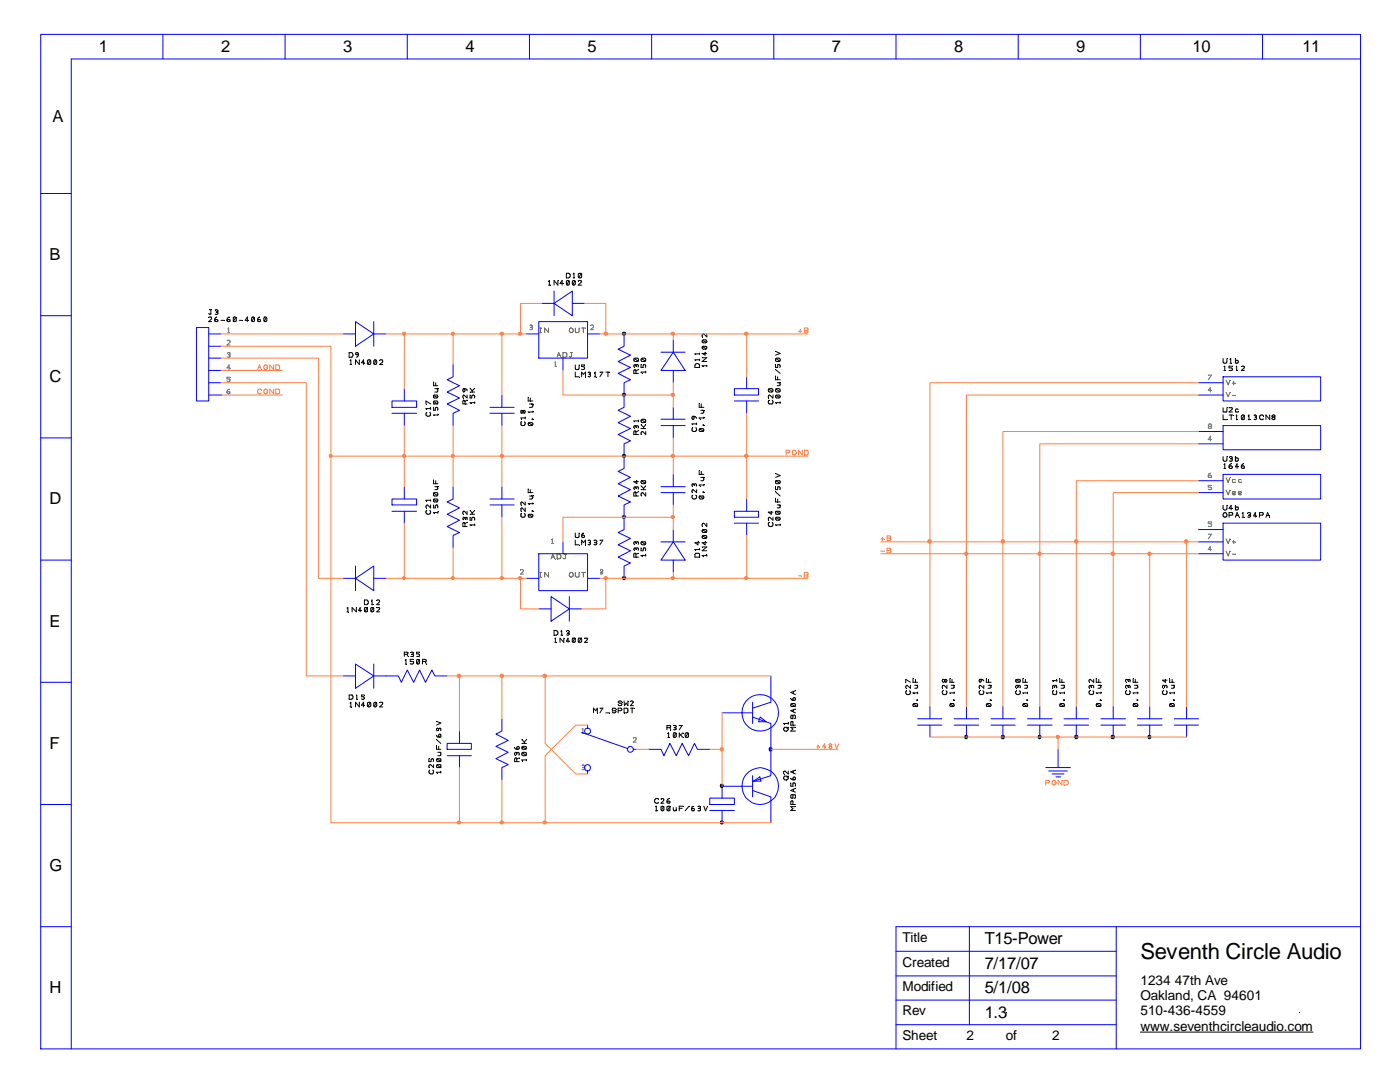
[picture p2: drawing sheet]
<svg xmlns="http://www.w3.org/2000/svg" width="279mm" height="216mm" viewBox="0 0 279 216" stroke-linecap="round" stroke-linejoin="round" font-family="sans-serif">
<defs><g id="words">
<text font-size="4.4" x="227.6" y="191.3">Seventh Circle Audio</text>
<g font-size="3.3">
<text x="19.7" y="10.4">1</text>
<text x="44.1" y="10.4">2</text>
<text x="68.5" y="10.4">3</text>
<text x="92.9" y="10.4">4</text>
<text x="117.3" y="10.4">5</text>
<text x="141.6" y="10.4">6</text>
<text x="166" y="10.4">7</text>
<text x="190.4" y="10.4">8</text>
<text x="214.8" y="10.4">9</text>
<text x="238" y="10.4">10</text>
<text x="259.9" y="10.4">11</text>
<text x="10.5" y="24.4">A</text>
<text x="9.9" y="51.8">B</text>
<text x="9.9" y="76.2">C</text>
<text x="9.9" y="100.6">D</text>
<text x="9.9" y="125.1">E</text>
<text x="9.9" y="149.4">F</text>
<text x="9.9" y="173.8">G</text>
<text x="196.5" y="188.4">T15-Power</text>
<text x="196.5" y="193.3">7/17/07</text>
<text x="9.9" y="198.2">H</text>
<text x="196.5" y="203">1.3</text>
<text x="196.5" y="198.1">5/1/08</text>
</g>
<g font-size="2.7">
<text x="180.1" y="188">Title</text>
<text x="180.1" y="192.9">Created</text>
<text x="180.1" y="197.8">Modified</text>
<text x="227.6" y="196.5">1234</text>
<text x="234.4" y="196.5">47th Ave</text>
<text x="180.1" y="202.6">Rev</text>
<text x="227.6" y="199.6">Oakland, CA 94601</text>
<text x="227.6" y="202.6">510-436-4559</text>
<text x="180.1" y="207.5">Sheet</text>
<text x="192.9" y="207.5">2</text>
<text x="200.7" y="207.5">of</text>
<text x="210" y="207.5">2</text>
<text x="227.6" y="205.7">www.seventhcircleaudio.com</text>
</g>
</g></defs>
<path d="M68.5 66.6h2.5M71 64.2l3.6 2.4-3.6 2.5zM74.6 64.2v4.9M74.6 66.6h2.4" fill="none" stroke="#00f" stroke-width=".2"/>
<g fill="none" stroke="#000" stroke-width=".2">
<path d="M69.7 70.4h.5a.54 .54 0 0 1 0 .9h-.5zM69.8 72.7h.4M69.8 72l.2-.2v.9M71 70.4h.3l.2 .2-.4 .2-.1-.2zM71.5 70.6a.6 .6 0 0 1-.4 .7M71.7 71.8v.9l-.7-.9v.9M72.7 72.4h-.6l.5-.6v.9M73.9 71.9l.1 .6a.36 .36 0 0 1-.6 .1M73.9 71.9a.36 .36 0 0 0-.6 .2l.1 .5M73.9 71.9l-.5 .7M75.1 71.9v.7h-.4M75.1 71.9h-.4v.7"/>
<path d="M75.1 71.9l-.4 .7M75.8 71.9h.6v.3l-.6 .5h.6"/>
</g>
<path d="M69.7 71.3l.1 .1zM69.8 72l.1 .1zM70.2 72.7l.1 .1zM71.5 70.6l.1 .1zM71.7 71.8l.1 .1zM72.7 72.4l.1 .1zM73.9 71.9l.1 .1zM75.1 71.9l.1 .1zM75.8 71.9l.1 .1z" fill="#000"/>
<path d="M45.5 66.4h.3" fill="none" stroke="#408080" stroke-width=".2"/>
<path d="M45.8 66.4l.1 .1z" fill="#408080"/>
<path d="M45.5 65.6l.1-.2v1" fill="none" stroke="#408080" stroke-width=".2"/>
<path d="M45.5 65.6l.1 .1z" fill="#408080"/>
<path d="M45.3 68h.6v.3l-.6 .5h.6" fill="none" stroke="#408080" stroke-width=".2"/>
<path d="M45.3 68l.1 .1z" fill="#408080"/>
<path d="M45.6 70.8l.3 .1v.3h-.5" fill="none" stroke="#408080" stroke-width=".2"/>
<path d="M45.6 70.8v.1z" fill="#408080"/>
<path d="M45.4 70.4h.5v.3l-.2 .1" fill="none" stroke="#408080" stroke-width=".2"/>
<path d="M45.4 70.4l.1 .1z" fill="#408080"/>
<path d="M45.9 73.4h-.6l.4-.6v.9" fill="none" stroke="#408080" stroke-width=".2"/>
<path d="M45.9 73.4l.1 .1z" fill="#408080"/>
<path d="M45.9 75.3h-.6v.3l.6 .1v.3h-.6" fill="none" stroke="#408080" stroke-width=".2"/>
<path d="M45.9 75.2l.1 .1z" fill="#408080"/>
<path d="M45.3 78.3l.4-.2 .2 .1v.3a.36 .36 0 0 1-.6-.2zM45.7 77.6a.6 .6 0 0 0-.4 .7" fill="none" stroke="#408080" stroke-width=".2"/>
<path d="M45.7 77.6l.1 .1z" fill="#408080"/>
<g fill="none" stroke="#00f" stroke-width=".2">
<path d="M8.1 6.9h263.4v202.4h-263.4zM32.5 6.9v4.9M56.9 6.9v4.9M81.3 6.9v4.9M105.7 6.9v4.9M130 6.9v4.9M154.4 6.9v4.9M178.8 6.9v4.9M203.2 6.9v4.9M227.6 6.9v4.9M252 6.9v4.9M271.5 11.8h-257.3v197.5"/>
<path d="M8.1 38.6h6.1M110.6 58.1v4.9M8.1 63h6.1M39.2 65.4h2.5v14.6h-2.5zM41.7 66.6h2.4M41.7 69.1h2.4M41.7 71.5h2.4M41.7 73.9h2.4M41.7 76.4h2.4M41.7 78.8h2.4M90.4 72.7v2.5l-1.2 .6 2.5 1.2-2.5 1.2 2.5 1.2-2.5 1.2 2.5 1.3-1.3 .6v2.4M108.1 60.5h2.5"/>
<path d="M110.6 60.5l3.6-2.4v4.9zM114.2 60.5h2.5M124.5 66.6v2.5l-1.1 .6 2.4 1.2-2.4 1.2 2.4 1.2-2.4 1.2 2.4 1.3-1.3 .6v4.9l-1.1 .6 2.4 1.2-2.4 1.2 2.4 1.2-2.4 1.2 2.4 1.3-1.3 .6v4.9l-1.1 .6 2.4 1.1-2.4 1.3 2.4 1.2-2.4 1.3 2.4 1.2-1.3 .6v4.9l-1.1 .6 2.4 1.1-2.4 1.3 2.4 1.2-2.4 1.3 2.4 1.2-1.3 .5v2.5M8.1 87.4h6.1M8.1 111.8h6.1M8.1 136.1h6.1M8.1 160.5h6.1M8.1 184.9h6.1M178.8 194.7h44M178.8 199.6h44M178.8 189.8h44M193.5 184.9v19.6"/>
<path d="M222.8 184.9v24.4M271.5 184.9h-92.7v24.4M178.8 204.5h44"/>
</g>
<g fill="none" stroke="#000" stroke-width=".2">
<path d="M109.5 56.9h.3M109.5 56.1l.1-.1v.9M111.3 56v.9l-.7-.9v.9M112.4 56.6h-.6l.4-.6v.9M113 54.5h.5l.3 .3-.2 .6-.6 .1zM113.5 56h-.4v.8M113.5 56v.8h-.4M113.5 56l-.4 .8M114.4 55.5h.2M114.4 54.7l.2-.2v1M114.7 56v.8h-.4M114.7 56h-.4v.8"/>
<path d="M114.7 56l-.4 .8M115.4 56h.4l.3 .2-.7 .7h.7M116 54.6l-.3-.1-.3 .2 .1 .7M116 54.6l.1 .6a.36 .36 0 0 1-.6 .2M116 54.6l-.5 .8M41.7 63.3l.4-.1 .1 .3-.5 .7h.5M41.8 61.8h.4M42.1 61.8v.9h-.2l-.2-.1M42.9 61.9a.36 .36 0 0 1 .6 .2l-.1 .1h-.3M42.9 63.8a.36 .36 0 0 1 .6 .2l-.4 .2-.3-.2zM43.3 62.2l.2 .3a.36 .36 0 0 1-.6 .2M43.3 63.2a.63 .63 0 0 0-.5 .8"/>
<path d="M44.1 63.9h.6M45.4 63.8h.5v.3l-.3 .1-.3-.2zM45.7 63.2a.63 .63 0 0 0-.4 .8M47.1 63.3l.1 .7-.3 .2-.3-.1M47.1 63.3h-.5v.8M47.1 63.3l-.5 .8M47.8 63.9h.5M49.6 63.9h-.7l.5-.7v1M50.7 63.3l.1 .7-.3 .2-.2-.1M50.7 63.3h-.4v.8M50.7 63.3l-.4 .8M51.5 63.8h.5v.3l-.4 .1-.2-.2z"/>
<path d="M51.8 63.2a.63 .63 0 0 0-.4 .8M52.8 63.2l.4 .1 .1 .2v.5l-.3 .2-.3-.2v-.5zM53.2 63.3l-.5 .8M92.5 77.6a.35 .35 0 0 1 .3 .3 .35 .35 0 0 1-.3 .3l-.1-.2zM92.5 77.6a.49 .49 0 0 1 .7 .4M93.2 78.8v.6l-.7-.6-.1 .3 .1 .3M93.2 79.8l-.4 .3M93.8 78.8v.6h.3l.1-.5 .3-.1a.36 .36 0 0 1 .2 .6M93.8 78.2h.9M93.8 77.5l.4 .5M94.2 78v.2M94.7 77.5l-.5 .5"/>
<path d="M126.6 71.5a.36 .36 0 0 0 .1 .6h.6M126.6 71.5h.6a.36 .36 0 0 1 .1 .6M126.6 71.5l.7 .6M126.9 74l-.2-.3-.1 .1-.1 .7h.9M126.9 73l-.2-.3-.1 .1v.4M126.9 73v.1M126.9 74v.5M126.9 73l.3-.3 .1 .1v.4M127.4 73.7l-.5 .3M127.9 72.7v.6h.5v-.3l.2-.3a.36 .36 0 0 1 .2 .6M128 71.5h.6a.36 .36 0 0 1 .2 .6M128 71.5a.36 .36 0 0 0 .2 .6h.6"/>
<path d="M128 71.5l.8 .6M128.9 74.1v.3M128.9 74.3h-1l.2 .1M92.8 80.1l-.1-.2h-.2l-.1 .7h.8M92.8 80.1v.5M94.7 80.2v.3M94.7 80.3h-.9l.2 .2M126.9 85.2l-.2-.3-.1 .1v.4M126.9 86.2l-.2-.3-.1 .1-.1 .7h.9M126.9 97.4l-.2-.3-.1 .1v.4M126.9 98.4l-.2-.3-.1 .1-.1 .8h.9M126.9 85.2v.1"/>
<path d="M126.9 86.2v.5M126.9 97.4v.1M126.9 98.4v.6M126.9 85.2l.3-.3 .1 .1v.4M126.9 97.4l.3-.3 .1 .1v.4M127.1 95.9v.6l-.6-.4h.9M127.4 83.8v.4M127.4 85.9l-.5 .3M127.4 84h-.9l.2 .2M127.4 98.1l-.5 .3M127.9 85.5h1M127.9 84.8l.5 .5"/>
<path d="M127.9 97.7h1M127.9 96.9l.5 .6M128 83.7a.36 .36 0 0 0 .2 .6l.6-.1M128 83.7h.6a.36 .36 0 0 1 .2 .5M128 95.9h.8v.5M128 95.9a.36 .36 0 0 0 .2 .6l.6-.1M128 83.7l.8 .5M128 95.9l.8 .5M128.4 85.3v.2M128.4 97.5v.2M128.9 86.1v.6l-.7-.6-.3 .3 .1 .3M128.9 98.3v.7l-.7-.7-.3 .3 .1 .4"/>
<path d="M128.9 84.8l-.5 .5M128.9 96.9l-.5 .6M126.9 108.3l-.1-.2h-.2v.5M126.9 109.6l-.2-.3-.1 .1v.4M126.9 110.6l-.1-.2h-.2l-.1 .8h.9M126.9 108.3v.2M126.9 109.6h.1M126.9 110.6v.6M126.9 108.3l.1-.2h.3v.5M126.9 109.6l.3-.3 .1 .1v.4M127.4 110.4l-.5 .2M127.9 109.3v.6h.5v-.3l.2-.3a.36 .36 0 0 1 .2 .6"/>
<path d="M128 108.1h.8v.5M128 108.1a.36 .36 0 0 0 .2 .6l.6-.1M128 108.1l.8 .5M128.9 110.7v.3M128.9 110.8h-1l.2 .2M227.6 205.9h34.4"/>
</g>
<g fill="#000">
<path d="M109.5 56.1l.1 .1zM109.8 56.9l.1 .1zM111.3 56h.1zM113 55.4l.1 .1zM113.5 56l.1 .1zM114.4 54.6l.1 .1zM114.6 55.4l.1 .1zM114.7 56l.1 .1zM115.4 56l.1 .1zM116 54.6l.1 .1zM41.7 63.3v.1zM41.8 61.8l.1 .1z"/>
<path d="M42.2 61.8l.1 .1zM42.9 61.9l.1 .1zM43.1 62.2l.1 .1zM43.3 63.2v.1zM44.7 63.9l.1 .1zM45.7 63.2l.1 .1zM47.1 63.3l.1 .1zM48.3 63.9l.1 .1zM49.6 63.9l.1 .1zM50.7 63.3l.1 .1zM51.8 63.2l.1 .1zM53.2 63.3l.1 .1z"/>
<path d="M92.5 79.4v.1zM92.5 77.6h.1zM93.2 79.8l.1 .1zM93.8 78.8l.1 .1zM93.8 78.2l.1 .1zM93.8 77.5l.1 .1zM94.7 77.5l.1 .1zM126.6 73.2l.1 .1zM126.6 71.5l.1 .1zM126.9 74.5l.1 .1zM126.9 73.1l.1 .1zM127.4 73.7l.1 .1z"/>
<path d="M127.9 72.7l.1 .1zM128 71.5l.1 .1zM128.1 74.4l.1 .1zM128.9 74.1v.1zM92.8 80.6l.1 .1zM94 80.5l.1 .1zM94.7 80.2l.1 .1zM126.6 85.4l.1 .1zM126.6 97.6l.1 .1zM126.9 86.7l.1 .1zM126.9 85.3h.1zM126.9 98.9l.1 .1z"/>
<path d="M126.9 97.5h.1zM127.1 95.8l.1 .1zM127.4 85.9l.1 .1zM127.4 83.8l.1 .1zM127.4 98.1l.1 .1zM127.9 85.5l.1 .1zM127.9 84.8h.1zM127.9 97.7l.1 .1zM127.9 96.9l.1 .1zM128 86.7l.1 .1zM128 83.7l.1 .1zM128 98.9l.1 .1z"/>
<path d="M128 95.9l.1 .1zM128.9 96.9v.1zM126.6 109.8l.1 .1zM126.6 108.6l.1 .1zM126.9 111.2l.1 .1zM126.9 109.6l.1 .1zM126.9 108.5h.1zM127.4 110.3l.1 .1zM127.9 109.3l.1 .1zM128 108.1l.1 .1zM128.1 111l.1 .1zM200.7 202l.1 .1z"/>
<path d="M259.3 202l.1 .1z"/>
</g>
<g fill="#000" stroke="#000" stroke-width=".2">
<circle cx="124.6" cy="78.8" r=".33"/>
<circle cx="124.6" cy="66.6" r=".33"/>
<circle cx="124.6" cy="91" r=".33"/>
<circle cx="124.6" cy="115.3" r=".33"/>
<circle cx="124.6" cy="103.2" r=".33"/>
</g>
<path d="M107.7 66.4h.3" fill="none" stroke="#808000" stroke-width=".2"/>
<path d="M108 66.4l.1 .1z" fill="#808000"/>
<path d="M107.9 65.4v1" fill="none" stroke="#808000" stroke-width=".2"/>
<path d="M107.9 65.4v.1z" fill="#808000"/>
<path d="M107.7 65.4h.3" fill="none" stroke="#808000" stroke-width=".2"/>
<path d="M108 65.4l.1 .1z" fill="#808000"/>
<path d="M109.5 65.4v1l-.8-1v1" fill="none" stroke="#808000" stroke-width=".2"/>
<path d="M109.5 65.4l.1 .1z" fill="#808000"/>
<path d="M105.9 65.3h.2l.2 .2-.2 .3-.4-.1" fill="none" stroke="#408080" stroke-width=".2"/>
<path d="M105.9 65.3l.1 .1z" fill="#408080"/>
<path d="M105.7 64.9h.5l.1 .2-.2 .2" fill="none" stroke="#408080" stroke-width=".2"/>
<path d="M105.7 64.9l.1 .1z" fill="#408080"/>
<path d="M113.9 65.4l.3 .1 .2 .3v.3l-.4 .3-.4-.3v-.3z" fill="none" stroke="#808000" stroke-width=".2"/>
<path d="M113.6 66l.1 .1z" fill="#808000"/>
<path d="M114.8 65.4v.7l.3 .3 .4-.1 .1-.9" fill="none" stroke="#808000" stroke-width=".2"/>
<path d="M115.6 65.4l.1 .1z" fill="#808000"/>
<path d="M116.4 65.4v1" fill="none" stroke="#808000" stroke-width=".2"/>
<path d="M116.4 65.4l.1 .1z" fill="#808000"/>
<path d="M116.1 65.4h.7" fill="none" stroke="#808000" stroke-width=".2"/>
<path d="M116.8 65.4l.1 .1z" fill="#808000"/>
<path d="M117.9 64.9h.5v.4l-.5 .5h.5" fill="none" stroke="#408080" stroke-width=".2"/>
<path d="M117.9 64.9v.1z" fill="#408080"/>
<path d="M111.2 71.3l.3-.9 .4 .9" fill="none" stroke="#808000" stroke-width=".2"/>
<path d="M111.9 71.3l.1 .1z" fill="#808000"/>
<path d="M111.3 70.9h.5" fill="none" stroke="#808000" stroke-width=".2"/>
<path d="M111.8 70.9v.1z" fill="#808000"/>
<path d="M112.4 70.4h.5l.2 .1-.1 .7-.6 .1z" fill="none" stroke="#808000" stroke-width=".2"/>
<path d="M112.4 71.3v.1z" fill="#808000"/>
<path d="M114.2 70.4h-.2v.7l-.2 .2-.2-.2" fill="none" stroke="#808000" stroke-width=".2"/>
<path d="M114.2 70.4h.1z" fill="#808000"/>
<path d="M113.8 70.4h.2" fill="none" stroke="#808000" stroke-width=".2"/>
<path d="M113.8 70.4h.1z" fill="#808000"/>
<path d="M110.7 73.1h.3" fill="none" stroke="#408080" stroke-width=".2"/>
<path d="M111 73.1l.1 .1z" fill="#408080"/>
<path d="M110.7 72.3l.1-.1v.9" fill="none" stroke="#408080" stroke-width=".2"/>
<path d="M110.7 72.3l.1 .1z" fill="#408080"/>
<path d="M105.1 66.6h2.4M107.5 64.2h9.8v7.3h-9.8zM112.4 71.5v2.4M117.3 66.6h2.4" fill="none" stroke="#00f" stroke-width=".2"/>
<path d="M114.8 72.8v.7l.3 .2h.4l.1-.9M114.8 74.3v.9h.8M116.1 75.2v-.9l.3 .4 .4-.4v.9M116.7 72.8h-.6v.4h.3l.3 .2-.3 .3h-.3M117.3 74.3h.4l.2 .2-.2 .2M117.5 74.7h.2M117.7 74.7l.2 .2-.1 .2h-.5M118.6 75.2h.4M118.6 74.4l.2-.1v.9M119.7 74.3h.6l-.6 .9M120.9 74.3h.8M121.3 74.3v.9" fill="none" stroke="#000" stroke-width=".2"/>
<path d="M115.6 72.8l.1 .1zM115.6 75.2l.1 .1zM116.7 72.8l.1 .1zM116.8 75.2l.1 .1zM117.3 74.3l.1 .1zM117.5 74.7l.1 .1zM118.6 74.4l.1 .1zM119 75.2v.1zM119.7 74.3h.1zM121.3 74.3h.1zM121.7 74.3h.1z" fill="#000"/>
<path d="M107.7 115.1h.3" fill="none" stroke="#808000" stroke-width=".2"/>
<path d="M108 115.1l.1 .1z" fill="#808000"/>
<path d="M107.9 114.2v.9" fill="none" stroke="#808000" stroke-width=".2"/>
<path d="M107.9 114.2v.1z" fill="#808000"/>
<path d="M107.7 114.2h.3" fill="none" stroke="#808000" stroke-width=".2"/>
<path d="M108 114.2l.1 .1z" fill="#808000"/>
<path d="M109.5 114.2v.9l-.8-.9v.9" fill="none" stroke="#808000" stroke-width=".2"/>
<path d="M109.5 114.2l.1 .1z" fill="#808000"/>
<path d="M103.9 113.7l.3-.1 .3 .3-.6 .7h.6" fill="none" stroke="#408080" stroke-width=".2"/>
<path d="M103.9 113.7l.1 .1z" fill="#408080"/>
<path d="M113.7 114.4l.2-.2 .4 .2 .1 .5-.2 .2h-.3l-.3-.2z" fill="none" stroke="#808000" stroke-width=".2"/>
<path d="M113.6 114.9l.1 .1z" fill="#808000"/>
<path d="M114.8 114.2v.8l.3 .1h.3l.2-.1v-.8" fill="none" stroke="#808000" stroke-width=".2"/>
<path d="M115.6 114.2l.1 .1z" fill="#808000"/>
<path d="M116.4 114.2v.9" fill="none" stroke="#808000" stroke-width=".2"/>
<path d="M116.4 114.2l.1 .1z" fill="#808000"/>
<path d="M116.1 114.2h.7" fill="none" stroke="#808000" stroke-width=".2"/>
<path d="M116.8 114.2l.1 .1z" fill="#808000"/>
<path d="M119.9 114.1l.4 .2-.2 .3-.3-.1" fill="none" stroke="#408080" stroke-width=".2"/>
<path d="M119.9 114.1l.1 .1z" fill="#408080"/>
<path d="M119.8 113.7h.4l.1 .2-.2 .2" fill="none" stroke="#408080" stroke-width=".2"/>
<path d="M119.8 113.7l.1 .1z" fill="#408080"/>
<path d="M110 111.5l.3-.9 .4 .9" fill="none" stroke="#808000" stroke-width=".2"/>
<path d="M110.7 111.5l.1 .1z" fill="#808000"/>
<path d="M110.1 111.2h.5" fill="none" stroke="#808000" stroke-width=".2"/>
<path d="M110.6 111.2l.1 .1z" fill="#808000"/>
<path d="M111.2 110.6h.4l.2 .1 .1 .5-.1 .2-.6 .1z" fill="none" stroke="#808000" stroke-width=".2"/>
<path d="M111.2 111.5l.1 .1z" fill="#808000"/>
<path d="M113 110.6h-.1v.7l-.3 .2-.2-.2" fill="none" stroke="#808000" stroke-width=".2"/>
<path d="M113 110.6l.1 .1z" fill="#808000"/>
<path d="M112.5 110.6h.4" fill="none" stroke="#808000" stroke-width=".2"/>
<path d="M112.5 110.6l.1 .1z" fill="#808000"/>
<path d="M110.1 108.5h.3" fill="none" stroke="#408080" stroke-width=".2"/>
<path d="M110.4 108.5h.1z" fill="#408080"/>
<path d="M110.1 107.7l.1-.2v1" fill="none" stroke="#408080" stroke-width=".2"/>
<path d="M110.1 107.7l.1 .1z" fill="#408080"/>
<g fill="none" stroke="#00f" stroke-width=".2">
<path d="M80.7 77.6v2.4M100.2 78.8v2.5M131.9 70.3h4.8M134.4 70.3l2.3 3.6h-4.8zM134.4 67.8v2.5M134.4 73.9v2.5M146.6 77.6h4.8v1.2h-4.8zM149 75.2v2.4M78.2 80h4.9v1.3h-4.9zM78.2 99.6h4.9v1.2h-4.9zM78.2 82.5h4.9M80.7 82.5v2.4"/>
<path d="M80.7 97.1v2.5M90.4 97.1v2.5l-1.2 .6 2.5 1.1-2.5 1.3 2.5 1.2-2.5 1.3 2.5 1.2-1.3 .5v2.5M97.8 82.5h4.8M97.8 81.3h4.8M97.8 99.6h4.8M100.2 82.5v2.4M100.2 97.1v2.5M131.9 83.7h4.8M131.9 84.9h4.8M131.9 97.1h4.8M131.9 98.3h4.8M134.4 81.3v2.4"/>
<path d="M134.4 84.9v2.5M134.4 94.7v2.4M134.4 98.3v2.5M146.6 80h4.8M149 80v2.5M149 99.6v2.4M68.5 115.4h2.5M71 115.4l3.6-2.5v5zM71 112.9v5M74.6 115.4h2.4M78.2 102h4.9M80.7 102v2.4"/>
<path d="M97.8 100.8h4.8M100.2 100.8v2.4M105.1 115.4h2.4M107.5 110.5h9.8v7.4h-9.8zM110 119l3.6 2.5-3.6 2.5zM112.4 108.1v2.4M113.6 119v5M117.3 115.4h2.4M131.9 108.1h4.8M134.4 108.1l2.3 3.7h-4.8zM134.4 105.7v2.4M134.4 111.8v2.4"/>
<path d="M146.6 102h4.8v1.2h-4.8zM146.6 104.4h4.8M149 104.4v2.4M107.5 121.5h2.5M113.6 121.5h2.5M208.7 153.2h4.9M209.3 153.8h3.7M210 154.4h2.3M210.7 155h1M211.2 149.5v3.7"/>
</g>
<g fill="none" stroke="#000" stroke-width=".2">
<path d="M86.5 78.9l.7-.1 .2 .3-.1 .2M86.5 76.2v.8h.9M86.5 78.9v.4h.8M86.5 78.9l.8 .4M86.8 77.6h.6M87 76.4v.6M87.2 77.6l.2 .2-.1 .3-.5 .1M105.4 79.2v.8h.9M105.8 79.4v.6M138.8 72.7l.2-.1h.4l.2 .3v.4h-.9zM139.6 70.4v.3M139.6 71.6v.4"/>
<path d="M139.6 71.8h-.9l.2 .2M139.6 70.6h-.9l.2 .1M140.1 71.4h1l-1 .7h1M140.2 67.9h.8v.4M140.2 69.2h.8v.4M140.2 69.2v.4h.8M140.2 67.9v.4h.8M140.2 69.2l.8 .4M140.2 67.9l.8 .4M140.7 70.3v.6l-.6-.4h1M141.1 66.6v.6l-.7-.6a.36 .36 0 0 0-.2 .6M141.1 72.9v.3"/>
<path d="M141.1 73h-1l.2 .2M153.4 77.6a.36 .36 0 0 0 .2 .6l.6-.1M153.4 77.6h.6a.36 .36 0 0 1 .2 .5M153.4 77.6l.8 .5M153.5 79.8l-.2 .3 .2 .5 .7-.1 .1-.4-.2-.3M154.3 78.8v.6l-.7-.6a.36 .36 0 0 0-.2 .6M154.8 72.7v.6h.4v-.5l.2-.1a.36 .36 0 0 1 .2 .6M154.8 75v.8h.9M154.8 73.7l.9 .8M154.8 70.1l.9 .4-.9 .4M154.9 78.9h.7v.4M154.9 78.9v.4h.7"/>
<path d="M154.9 77.6a.36 .36 0 0 0 .1 .6l.6-.1M154.9 77.6h.5a.36 .36 0 0 1 .2 .5M154.9 71.5a.36 .36 0 0 0 .1 .6h.6M154.9 71.5h.5a.36 .36 0 0 1 .2 .6M154.9 78.9l.7 .4M154.9 77.6l.7 .5M154.9 71.5l.7 .6M155.1 76.4h.6M155.2 75.2v.6M155.4 76.4l.2 .1 .1 .3-.6 .2M85 80.6v-.6l.9 .6M85.2 82.3a.45 .45 0 0 0-.1 .6 .45 .45 0 0 0 .7 0 .45 .45 0 0 0 0-.6"/>
<path d="M85.9 81.5h-.9l.2 .2M85.9 81.4v.3M85.9 99.7v.3M85.9 99.8h-.9l.2 .2M86.5 80.1l.7-.1 .2 .3-.1 .3M86.5 81.3v.6h.4v-.5l.2-.1 .3 .1-.1 .5M86.5 98.4l.7-.1 .2 .3-.1 .3M86.5 99.7l.7-.1 .2 .1-.1 .4M86.5 80.1v.5h.8M86.5 95.8v.7h.9M86.5 98.4v.5h.8M86.5 99.7v.4h.8"/>
<path d="M86.5 80.1l.8 .5M86.5 99.7l.8 .4M86.5 98.4l.8 .5M86.8 97.1h.6M87 95.9v.6M87.2 97.1l.2 .3-.1 .2-.5 .1M87.4 82.6v.3M87.4 82.8h-.9l.1 .1M104.1 84.2l-.1 .6 .6 .1a.45 .45 0 0 0 0-.7M104.4 82.1l.2-.2 .2 .2-.2 .4-.2-.3M104.4 82.1l-.3-.2-.1 .1v.4l.1 .1 .3-.3M104.4 82.1v.1"/>
<path d="M104.8 83.4h-.8l.1 .2M104.8 83.2v.4M105.4 97.5v.8h.9M105.4 84.5l.2-.2h.5l.2 .2v.2l-.2 .2h-.5zM105.5 84.4l.8 .4M105.7 80.6h.6M105.7 99h.6M105.8 97.7v.6M106.1 80.6a.35 .35 0 0 1 .3 .3 .35 .35 0 0 1-.3 .4h-.4M106.2 83.7h.1zM106.3 99a.36 .36 0 0 1-.2 .6h-.4M106.3 82v.3"/>
<path d="M106.3 82.2h-.9l.2 .1M138.2 83.1h.1a.36 .36 0 0 1 .1 .6h-.2l-.1-.2zM138.3 83.1a.63 .63 0 0 1 .7 .4M138.3 98.8a.45 .45 0 0 0 0 .8l.6-.2 .1-.4-.1-.2M138.3 85.3l-.2 .6 .2 .2h.4l.3-.2-.1-.6M138.5 96.7l.3-.2 .1 .1v.4M138.5 96.7l-.2-.2-.2 .2 .1 .3M138.5 96.7v.2M139 84.6h-.9l.2 .2M139 84.4v.4M139 97.7v.6l-.7-.6-.2 .3 .1 .3M139.5 80.5v.8h1"/>
<path d="M139.5 93.9v.8h1M139.6 85.6h.8v.4M139.6 99a.36 .36 0 0 0 .2 .6l.6-.1M139.6 99h.8v.5M139.6 85.6v.4h.8M139.6 85.6l.8 .4M139.6 99l.8 .5M139.9 81.9h.6M139.9 95.2h.6M140 80.6v.7M140 94.1v.6M140.2 81.9l.3 .2-.1 .3-.5 .1"/>
<path d="M140.2 95.2a.35 .35 0 0 1 .3 .4 .35 .35 0 0 1-.3 .3h-.3M140.3 98.2h.2zM140.4 84.8v.1zM140.5 83.2v.4M140.5 96.7v.2M140.5 83.4h-1l.2 .2M140.5 96.8h-1l.2 .1M154.8 99.4v.8h.9M154.8 97.1v.6h.4v-.5l.2-.1a.36 .36 0 0 1 .2 .6M154.8 98.1l.9 .9M154.8 94.5l.9 .4-.9 .3M154.9 95.9a.36 .36 0 0 0 .1 .6l.6-.1"/>
<path d="M154.9 95.9h.7v.5M154.9 95.9l.7 .5M155.2 99.6v.6M155.7 80.2v.3M155.7 80.3h-.9l.1 .2M72.7 119.7h.5l.2 .2 .1 .5-.3 .2h-.5zM74.2 119.9l.1-.2v.9M75.2 119.8l.4-.1 .2 .3-.6 .6h.6M85.2 101.9a.45 .45 0 0 0-.1 .6 .45 .45 0 0 0 .7 0 .45 .45 0 0 0 0-.6M85.9 100.8v.5l-.6-.5a.36 .36 0 0 0-.2 .5M86.5 100.8v.5h.4v-.3l.2-.2 .3 .2-.1 .3M87.4 102.1v.3"/>
<path d="M87.4 102.3h-.9l.1 .1M92.8 104.5l-.1-.2h-.2l-.1 .8h.8M92.8 103.5l-.3-.3-.1 .3 .1 .2M92.8 103.5h.1M92.8 104.5v.6M92.8 103.5l.2-.3 .2 .1v.4M93.2 102v.6l-.5-.6h-.2l-.1 .2 .1 .4M93.2 104.2l-.4 .3M93.8 102.6h.9M93.8 103.2v.6h.3l.1-.5 .3-.1a.36 .36 0 0 1 .2 .6M93.8 101.9l.4 .5M94.2 102.4v.2"/>
<path d="M94.7 104.6v.3M94.7 104.7h-.9l.2 .2M94.7 101.9l-.5 .5M104.1 102.4l-.1 .6 .6 .2a.45 .45 0 0 0 0-.8M104.8 100.2v.6l-.7-.6h-.1v.6M104.8 101.3v.7l-.7-.7-.1 .1v.6M105.4 102.8l.2-.2h.5l.2 .2v.2l-.2 .2h-.5zM105.5 102.7l.8 .4M106.2 101.9h.1zM106.3 100.3v.3M106.3 100.5h-.9l.2 .1M114.8 106.3v.7l.3 .3 .4-.1 .1-.9"/>
<path d="M114.8 107.8v.9h.8M116.1 108.7v-.9l.3 .5 .4-.5v.9M116.4 106.3l-.2 .1-.1 .6M117.3 107.9h.5l.1 .1-.2 .3M117.5 108.3h.3l.1 .2-.2 .2-.4-.1M118.5 107.9a.36 .36 0 0 1 .6 .1l-.2 .3M118.7 108.3h.3l.1 .2a.36 .36 0 0 1-.6 .1M119.7 107.8h.6l-.6 .9M138.8 110.5l.6-.1 .2 .3v.5h-.9zM139.3 108.1v.6l-.6-.4h.9M139.6 109.5v.2M139.6 109.6h-.9l.2 .1"/>
<path d="M140.1 109.1h1l-1 .8h1M140.2 105.7h.8v.5M140.2 106.9h.8v.5M140.2 105.7v.5h.8M140.2 106.9v.5h.8M140.2 106.9l.8 .5M140.2 105.7l.8 .5M140.7 108.1v.6l-.6-.4h1M141.1 104.4v.7l-.7-.7-.3 .2 .1 .5M141.1 110.7v.3M141.1 110.8h-1l.2 .2M153.5 104.2l-.1 .1a.52 .52 0 0 0 .2 .8l.6-.2 .1-.4-.2-.3"/>
<path d="M153.9 102v.6l-.6-.4h1M154.3 103.2v.6l-.7-.6a.36 .36 0 0 0-.2 .6M154.9 102a.36 .36 0 0 0 .1 .6l.6-.1M154.9 102h.7v.5M154.9 103.3h.7v.4M154.9 103.3v.4h.7M154.9 103.3l.7 .4M154.9 102l.7 .5M155.1 100.8h.6M155.4 100.8h.2l.1 .4-.6 .1M155.7 104.7h-.9l.1 .2M155.7 104.6v.3"/>
<path d="M69.3 122.1h.2M69.3 121.3l.1-.1v.9M71.1 121.2v.9l-.8-.9v.9M72.1 121.8h-.6l.4-.6v.9M73.3 121.2h-.5v.8M73.3 121.2v.8h-.5M73.3 121.2l-.5 .8M74.1 121.2h.4l.1 .2v.5l-.3 .2-.3-.2zM74.2 120.6h.2M74.5 121.2l-.4 .8M75.2 121.2h.5l.1 .2-.6 .7h.6M110.6 125.8h.4l.3 .2v.5l-.1 .2h-.6z"/>
<path d="M110.7 128.2h.3M110.7 127.4l.1-.1v.9M111.9 126.7h.4M111.9 126l.2-.2v.9M112.5 127.3v.9l-.7-.9v.9M113.1 125.9h.4l.1 .2-.2 .2M113.2 126.3h.2M113.4 126.3l.2 .2-.1 .2h-.4M113.6 127.9h-.6l.4-.6v.9M114.7 127.3l.1 .7-.2 .2-.3-.1M114.7 127.3h-.4v.8M114.7 127.3l-.4 .8"/>
<path d="M116 127.3l.1 .7-.3 .2-.3-.1M116 127.3h-.5v.8M116 127.3l-.5 .8M116.7 127.3h.5l.1 .2-.6 .7h.6"/>
<circle cx="116.4" cy="107" r=".28"/>
</g>
<g fill="#000">
<path d="M86.5 78.9l.1 .1zM86.5 76.2l.1 .1zM87.2 77.6h.1zM87.4 77.6h.1zM105.4 79.2l.1 .1zM138.9 72v.1zM138.9 70.7v.1zM139.6 73.3l.1 .1zM139.6 71.6l.1 .1zM139.6 70.4l.1 .1zM140.1 71.4l.1 .1zM140.2 69.1l.1 .1z"/>
<path d="M140.2 67.9l.1 .1zM140.2 67.2l.1 .1zM140.3 73.2h.1zM140.7 70.3l.1 .1zM141.1 72.9v.1zM153.4 79.4l.1 .1zM153.4 77.6l.1 .1zM153.5 79.8l.1 .1zM154.8 75l.1 .1zM154.8 73.7l.1 .1zM154.8 72.7l.1 .1zM154.8 70.1l.1 .1z"/>
<path d="M154.9 78.9v.1zM154.9 77.6v.1zM154.9 71.5v.1zM155.2 75.8l.1 .1zM155.4 76.4l.1 .1zM155.7 76.4l.1 .1zM85 80.6l.1 .1zM85.2 82.3l.1 .1zM85.2 81.7l.1 .1zM85.9 81.4h.1zM85.9 99.7l.1 .1zM86.5 81.3l.1 .1z"/>
<path d="M86.5 80.1l.1 .1zM86.5 99.7h.1zM86.5 98.4l.1 .1zM86.5 95.8h.1zM86.6 82.9l.1 .1zM87 96.5v.1zM87.2 97.1l.1 .1zM87.4 82.6l.1 .1zM87.4 97.1l.1 .1zM104.1 83.6v.1zM104.4 82.1l.1 .1zM104.8 83.2l.1 .1z"/>
<path d="M105.4 97.5l.1 .1zM105.5 84.4l.1 .1zM105.6 82.3l.1 .1zM105.8 80l.1 .1zM105.8 98.3l.1 .1zM106.1 80.6l.1 .1zM106.1 98.9l.1 .1zM106.3 83.7h.1zM106.3 82l.1 .1zM106.3 80.6l.1 .1zM106.3 98.9l.1 .1zM138.2 98.3l.1 .1z"/>
<path d="M138.2 97l.1 .1zM138.3 85.3v.1zM138.3 98.8v.1zM138.5 96.9h.1zM139 84.4l.1 .1zM139.5 80.5l.1 .1zM139.5 93.9l.1 .1zM139.6 85.6l.1 .1zM139.6 99l.1 .1zM139.7 83.6l.1 .1zM139.7 96.9l.1 .1zM140 81.3v.1z"/>
<path d="M140.2 81.9l.1 .1zM140.2 95.2l.1 .1zM140.5 84.8v.1zM140.5 83.2v.1zM140.5 81.9v.1zM140.5 98.2v.1zM140.5 96.6v.1zM140.5 95.2v.1zM154.8 99.4l.1 .1zM154.8 98.1l.1 .1zM154.8 97.1l.1 .1zM154.8 94.5l.1 .1z"/>
<path d="M154.9 95.9v.1zM154.9 80.5l.1 .1zM155.7 80.2l.1 .1zM74.1 119.9l.1 .1zM75.2 119.8l.1 .1zM85.1 101.3l.1 .1zM85.2 101.9h.1zM85.2 100l.1 .1zM86.5 100.8h.1zM86.6 102.4l.1 .1zM87.4 102.1l.1 .1zM92.5 103.7v.1z"/>
<path d="M92.5 102.6v.1zM92.8 105l.1 .1zM92.8 103.5l.1 .1zM93.2 104.2l.1 .1zM93.8 103.2l.1 .1zM93.8 102.6l.1 .1zM93.8 101.9h.1zM94 104.9l.1 .1zM94.7 104.6h.1zM94.7 101.9h.1zM104 101.9l.1 .1zM104 100.8h.1z"/>
<path d="M104.1 102.4v.1zM105.5 102.7l.1 .1zM105.6 100.6l.1 .1zM106.3 101.9l.1 .1zM106.3 100.3l.1 .1zM115.6 106.3l.1 .1zM115.6 108.7l.1 .1zM116.4 106.3l.1 .1zM116.8 108.7l.1 .1zM117.3 107.9h.1zM117.5 108.2l.1 .1zM118.5 107.9h.1z"/>
<path d="M118.7 108.2l.1 .1zM119.7 107.8l.1 .1zM138.9 109.7v.1zM139.3 108l.1 .1zM139.6 111.2l.1 .1zM139.6 109.5l.1 .1zM140.1 109.1l.1 .1zM140.2 106.9l.1 .1zM140.2 105.7l.1 .1zM140.2 105l.1 .1zM140.3 111l.1 .1zM140.7 108l.1 .1z"/>
<path d="M153.4 103.8l.1 .1zM153.5 104.2l.1 .1zM153.9 101.9l.1 .1zM154.9 103.3v.1zM154.9 102v.1zM154.9 104.9l.1 .1zM155.2 100.2h.1zM155.4 100.8h.1zM155.7 104.6h.1zM155.7 100.8h.1zM69.3 121.3v.1zM69.5 122.1l.1 .1z"/>
<path d="M71 121.2l.1 .1zM72.1 121.8l.1 .1zM72.7 120.6l.1 .1zM73.3 121.2l.1 .1zM74.4 120.6l.1 .1zM74.5 121.2l.1 .1zM75.2 121.2l.1 .1zM110.6 126.7l.1 .1zM110.7 127.4l.1 .1zM111 128.2l.1 .1zM111.9 126l.1 .1zM112.3 126.7l.1 .1z"/>
<path d="M112.5 127.3l.1 .1zM113.1 125.9l.1 .1zM113.2 126.3l.1 .1zM113.6 127.9l.1 .1zM114.7 127.3l.1 .1zM116 127.3l.1 .1zM116.7 127.3l.1 .1z"/>
</g>
<path d="M244.7 75.9l.4 .9 .3-.9" fill="none" stroke="#808000" stroke-width=".2"/>
<path d="M245.4 75.9h.1z" fill="#808000"/>
<path d="M246 76.5h.5" fill="none" stroke="#808000" stroke-width=".2"/>
<path d="M246.5 76.5h.1z" fill="#808000"/>
<path d="M246.2 76.1v.7" fill="none" stroke="#808000" stroke-width=".2"/>
<path d="M246.2 76.1l.1 .1z" fill="#808000"/>
<path d="M241.1 74.8h.7l-.7 1" fill="none" stroke="#408080" stroke-width=".2"/>
<path d="M241.1 74.8l.1 .1z" fill="#408080"/>
<path d="M244.7 78.3l.4 .9 .3-.9" fill="none" stroke="#808000" stroke-width=".2"/>
<path d="M245.4 78.3l.1 .1z" fill="#808000"/>
<path d="M246 78.9h.5" fill="none" stroke="#808000" stroke-width=".2"/>
<path d="M246.5 78.9l.1 .1z" fill="#808000"/>
<path d="M241.8 77.9h-.7l.5-.6v.9" fill="none" stroke="#408080" stroke-width=".2"/>
<path d="M241.8 77.9l.1 .1z" fill="#408080"/>
<path d="M239.2 76.4h4.9M239.2 78.8h4.9M244.1 75.2h19.5v4.8h-19.5z" fill="none" stroke="#00f" stroke-width=".2"/>
<path d="M244.1 71.5v.7l.2 .3 .5-.1 .1-.9M244.3 73.9h.2M244.3 73.2l.1-.1v.8M245.4 72.5h.4M245.4 71.7l.2-.2v1M246 73.1h-.7v.3h.4l.3 .3-.1 .2h-.6M246.5 72.1l.2-.2 .4 .1v.1l-.2 .4h-.2l-.2-.3M246.5 71.5v1M246.7 73.9h.3M246.7 73.2l.1-.1v.8M247.7 73.2h.6v.2l-.6 .5h.6" fill="none" stroke="#000" stroke-width=".2"/>
<path d="M244.5 73.9l.1 .1zM244.9 71.5v.1zM245.4 71.7l.1 .1zM245.8 72.5l.1 .1zM246 73.1v.1zM246.5 72.1l.1 .1zM246.5 71.5l.1 .1zM246.7 73.2h.1zM247 73.9l.1 .1zM247.7 73.2h.1z" fill="#000"/>
<path d="M244.7 95.3l.4 1 .3-1" fill="none" stroke="#808000" stroke-width=".2"/>
<path d="M245.4 95.3l.1 .1z" fill="#808000"/>
<path d="M246.5 95.8h-.5v.4h.5" fill="none" stroke="#808000" stroke-width=".2"/>
<path d="M246.5 96.2l.1 .1z" fill="#808000"/>
<path d="M247.7 95.8a.33 .33 0 0 0-.4-.1 .33 .33 0 0 0-.1 .5h.5" fill="none" stroke="#808000" stroke-width=".2"/>
<path d="M247.7 96.2l.1 .1z" fill="#808000"/>
<path d="M241.2 94.9a.36 .36 0 0 1 .6 .2l-.1 .1h-.5zM241.6 94.4l-.4 .2-.1 .5" fill="none" stroke="#408080" stroke-width=".2"/>
<path d="M241.6 94.4v.1z" fill="#408080"/>
<path d="M244.7 97.8l.4 .9 .3-.9" fill="none" stroke="#808000" stroke-width=".2"/>
<path d="M245.4 97.8l.1 .1z" fill="#808000"/>
<path d="M246 98.4h.5v-.3h-.5v.5h.5" fill="none" stroke="#808000" stroke-width=".2"/>
<path d="M246 98.3v.1z" fill="#808000"/>
<path d="M247.1 98.3l.4 .2 .2-.2-.1-.2h-.4l-.1 .4 .3 .2 .3-.1" fill="none" stroke="#808000" stroke-width=".2"/>
<path d="M247.1 98.3l.1 .1z" fill="#808000"/>
<path d="M241.8 96.9h-.7v.3h.5l.2 .3-.2 .2-.5-.1" fill="none" stroke="#408080" stroke-width=".2"/>
<path d="M241.8 96.8l.1 .1z" fill="#408080"/>
<g fill="none" stroke="#00f" stroke-width=".2">
<path d="M239.2 95.9h4.9M239.2 98.3h4.9M244.1 94.7h19.5v4.9h-19.5zM183.1 143.4h4.9M183.1 144.7h4.9M185.6 141v2.4M185.6 144.7v2.4M190.4 143.4h4.9M190.4 144.7h4.9M192.9 141v2.4M192.9 144.7v2.4M197.8 143.4h4.8"/>
<path d="M197.8 144.7h4.8M200.2 141v2.4M200.2 144.7v2.4M205.1 143.4h4.9M205.1 144.7h4.9M207.5 141v2.4M207.5 144.7v2.4M212.3 143.4h5M212.3 144.7h5M214.8 141v2.4M214.8 144.7v2.4M219.7 143.4h4.9"/>
<path d="M219.7 144.7h4.9M222.2 141v2.4M222.2 144.7v2.4"/>
</g>
<g fill="none" stroke="#000" stroke-width=".2">
<path d="M244.1 91.1v.7l.2 .2 .5-.1 .1-.8M244.3 93.5h.2M244.3 92.7l.1-.2v1M245.4 91.2a.36 .36 0 0 1 .6 .2l-.3 .1M245.5 91.5h.2M245.7 91.5l.3 .3a.36 .36 0 0 1-.6 .1M245.7 92.5a.6 .6 0 0 0-.4 .7M246.5 91.6l.1-.2a.32 .32 0 0 1 .5 .1 .32 .32 0 0 1 0 .4 .32 .32 0 0 1-.5 0l-.1-.1M246.5 91.1v.9M247.1 93.1h-.6l.4-.6v1M247.8 93h.5v.4a.36 .36 0 0 1-.6-.2zM248.2 92.5a.6 .6 0 0 0-.5 .7"/>
<path d="M180.8 136.1v-.5l.9 .5M180.9 137.8a.45 .45 0 0 0 0 .7 .45 .45 0 0 0 .7 0 .45 .45 0 0 0-.1-.7M181.7 136.7v.6l-.7-.6a.36 .36 0 0 0-.2 .6M182.2 135.4v.7h.9M182.5 136.7h.6M182.7 135.6v.5M182.9 136.7l.1 .1 .1 .4-.6 .1M183 139.6v.2zM183.1 138.1v.3M183.1 138.3h-.9l.2 .1M188.2 137.8l-.2 .2 .1 .4 .6 .2a.45 .45 0 0 0 .1-.8M188.6 135.7l.1-.1 .3 .1-.1 .4h-.2l-.1-.2"/>
<path d="M188.6 135.7l-.3-.1-.3 .1 .1 .4h.2l.3-.2M188.6 135.7v.2M189 136.7v.6l-.7-.6a.36 .36 0 0 0-.2 .6M189.6 135.4v.7h.8M189.8 136.7h.6M190 135.6v.5M190.2 136.7l.2 .5-.2 .1h-.4M190.3 139.6v.2zM190.4 138.3h-.8l.1 .1M190.4 138.1v.3M195.4 135.7l.2-.1h.1v.5h-.2zM195.6 137.8a.45 .45 0 0 0 .1 .8l.6-.2v-.4l-.1-.2"/>
<path d="M195.6 135.6h.5l.2 .3M196.3 136.7v.6l-.7-.6-.2 .3 .1 .3M196.8 135.4v.7h1M197.2 136.7h.6M197.3 135.6v.5M197.5 136.7l.2 .1 .1 .4-.6 .1M197.6 139.7h.2zM197.8 138.3h-1l.2 .1M197.8 138.1v.3M202.8 135.6v.5h.7M202.8 135.6h.7v.5M202.8 135.6l.7 .5"/>
<path d="M202.9 137.8a.45 .45 0 0 0-.1 .7 .45 .45 0 0 0 .7 0 .45 .45 0 0 0 0-.7M203.2 137.2v-.4l.2-.1 .2 .3-.1 .2M203.2 137l-.3-.3-.1 .1v.4M204.1 135.4v.7h1M204.5 136.7h.6M204.6 135.6v.5M204.9 136.7l.2 .5-.2 .1h-.4M205 139.6v.2zM205.1 138.3h-1l.2 .1M205.1 138.1v.3M210.1 137.8v.5l.2 .3 .5-.1v-.7M210.5 137l-.3-.3-.1 .3v.2"/>
<path d="M210.5 137l.2-.3 .2 .3-.1 .2M210.5 137v.2M210.9 135.6v.4M210.9 135.8h-.8v.2M211.5 135.4v.7h.9M211.8 136.7h.6M211.9 135.6v.5M212.2 136.7l.1 .1 .1 .4-.2 .1h-.4M212.3 139.6v.2zM212.4 138.3h-.9l.2 .1M212.4 138.1v.3M217.5 137.8a.45 .45 0 0 0 0 .7 .45 .45 0 0 0 .6 0 .45 .45 0 0 0 0-.7"/>
<path d="M217.8 137l.2-.3 .2 .1v.4M217.8 137l-.2-.3-.2 .1v.4M217.8 137v.2M218.3 135.6v.5l-.7-.5-.3 .1 .1 .4M218.8 135.4v.7h.9M219.1 136.7h.6M219.3 135.6v.5M219.5 136.7l.1 .1 .1 .4-.6 .1M219.6 139.6v.2zM219.7 138.3h-.9l.1 .1M219.7 138.1v.3M182.3 140.5l.6-.1a.36 .36 0 0 1 .1 .6"/>
<path d="M182.3 140.5v.5h.7M182.3 140.5l.7 .5M189.7 140.5l.5-.1 .2 .2-.1 .4M189.7 140.5v.5h.6M189.7 140.5l.6 .5M196.9 140.5l.6-.1a.36 .36 0 0 1 .2 .6M196.9 140.5v.5h.8M196.9 140.5l.8 .5M204.2 140.5l.7-.1 .2 .2-.1 .4M204.2 140.5v.5h.8M204.2 140.5l.8 .5M211.6 140.5l.6-.1a.36 .36 0 0 1 .1 .6"/>
<path d="M211.6 140.5v.5h.7M211.6 140.5l.7 .5M218.9 140.5l.6-.1a.36 .36 0 0 1 .1 .6M218.9 140.5v.5h.7M218.9 140.5l.7 .5"/>
<circle cx="245.6" cy="93.2" r=".31"/>
</g>
<g fill="#000">
<path d="M244.3 92.7v.1zM244.5 93.5l.1 .1zM244.9 91.1v.1zM245.4 91.2v.1zM245.5 91.5l.1 .1zM245.7 92.5l.1 .1zM246.5 91.6l.1 .1zM246.5 91.1l.1 .1zM247.1 93.1l.1 .1zM248.2 92.5v.1zM180.8 136.1v.1zM180.8 137.3l.1 .1z"/>
<path d="M180.9 137.8l.1 .1zM182.2 135.4l.1 .1zM182.4 138.4l.1 .1zM182.7 136.1l.1 .1zM182.9 136.7l.1 .1zM183.1 139.7l.1 .1zM183.1 138.1l.1 .1zM183.1 136.7l.1 .1zM188.1 137.3l.1 .1zM188.2 137.8l.1 .1zM188.6 135.7v.1zM189.6 135.4l.1 .1z"/>
<path d="M189.7 138.4v.1zM190 136.1l.1 .1zM190.2 136.7l.1 .1zM190.4 139.7l.1 .1zM190.4 138.1l.1 .1zM190.4 136.7l.1 .1zM195.5 137.3l.1 .1zM195.6 137.8l.1 .1zM195.6 135.6h.1zM196.8 135.4l.1 .1zM197 138.4l.1 .1zM197.3 136.1l.1 .1z"/>
<path d="M197.5 136.7l.1 .1zM197.8 139.7l.1 .1zM197.8 138.1l.1 .1zM197.8 136.7l.1 .1zM202.8 137.2l.1 .1zM202.8 135.6l.1 .1zM202.9 137.8v.1zM203.1 137.1l.1 .1zM204.1 135.4l.1 .1zM204.3 138.4l.1 .1zM204.6 136.1l.1 .1zM204.9 136.7l.1 .1z"/>
<path d="M205.1 139.7v.1zM205.1 138.1v.1zM205.1 136.7v.1zM210.1 137.2v.1zM210.1 137.8l.1 .1zM210.1 136l.1 .1zM210.5 137.1l.1 .1zM210.9 135.6l.1 .1zM211.5 135.4l.1 .1zM211.7 138.4l.1 .1zM211.9 136.1l.1 .1zM212.2 136.7l.1 .1z"/>
<path d="M212.4 139.7l.1 .1zM212.4 138.1l.1 .1zM212.4 136.7l.1 .1zM217.4 137.2l.1 .1zM217.4 136.1l.1 .1zM217.5 137.8l.1 .1zM217.8 137.1v.1zM218.8 135.4l.1 .1zM218.9 138.4l.1 .1zM219.3 136.1l.1 .1zM219.5 136.7v.1zM219.7 139.7l.1 .1z"/>
<path d="M219.7 138.1l.1 .1zM219.7 136.7l.1 .1zM182.3 140.5h.1zM189.6 140.5h.1zM196.9 140.5h.1zM204.2 140.5h.1zM211.6 140.5h.1z"/>
</g>
<g fill="#000" stroke="#000" stroke-width=".2">
<circle cx="192.8" cy="147.1" r=".33"/>
<circle cx="200.1" cy="147.1" r=".35"/>
<circle cx="207.4" cy="147.1" r=".33"/>
<circle cx="214.8" cy="147.1" r=".35"/>
<circle cx="222.1" cy="147.1" r=".35"/>
</g>
<path d="M241.4 85.1h.2M241.4 85.1l-.3-.3a.35 .35 0 0 1 .4-.2 .35 .35 0 0 1 .3 .2l-.2 .3M241.4 85.1l-.3 .2 .3 .2 .4-.2-.2-.2" fill="none" stroke="#408080" stroke-width=".2"/>
<path d="M241.6 85.1v.1z" fill="#408080"/>
<path d="M241.8 87.7h-.7l.5-.7v1" fill="none" stroke="#408080" stroke-width=".2"/>
<path d="M241.8 87.6l.1 .1z" fill="#408080"/>
<path d="M239.2 86.1h4.9M239.2 88.6h4.9M244.1 84.9h19.5v4.8h-19.5z" fill="none" stroke="#00f" stroke-width=".2"/>
<g fill="none" stroke="#000" stroke-width=".2">
<path d="M244.1 81.4l.1 .8h.6l.1-.8M244.1 82.8v.9h.8M245.3 81.4h.6l.1 .1-.7 .7h.7M245.3 82.8h.7M245.7 82.8v.9M246.7 83.7h.3M246.7 83l.1-.2v.9M247.1 81.7l-.4-.1-.2 .3 .1 .3h.5M248.3 82.9v.8h-.5M248.3 82.9a.36 .36 0 0 0-.6 .2l.1 .6M248.3 82.9l-.5 .8M249.1 83.7h.3"/>
<path d="M249.1 83l.2-.2v.9M250.3 82.9h.4l.1 .2-.3 .1M250.4 83.2h.1M250.5 83.2l.3 .3-.1 .2h-.4M252.1 83a.45 .45 0 0 0-.7 .1l.1 .6h.5l.1-.1M253.4 82.8v.9l-.8-.9v.9M254.1 83.2l-.3 .3a.36 .36 0 0 0 .6 .2v-.4l-.1-.1M254.1 83.2l-.3-.1a.36 .36 0 0 1 .6-.2v.2l-.1 .1M254.1 83.2h.2"/>
</g>
<g fill="#000">
<path d="M244.9 83.7v.1zM245.3 81.4h.1zM245.7 82.8l.1 .1zM246 82.8l.1 .1zM246.7 83l.1 .1zM247 83.7l.1 .1zM247.1 82.1l.1 .1zM248.2 82.9l.1 .1zM249.1 83l.1 .1zM249.4 83.7l.1 .1zM250.3 82.9l.1 .1zM250.4 83.2l.1 .1z"/>
<path d="M252.1 83l.1 .1zM253.4 82.8l.1 .1zM254.3 83.2v.1z"/>
</g>
<path d="M126.4 147.2h.4l.2 .2-.6 .7h.6" fill="none" stroke="#408080" stroke-width=".2"/>
<path d="M126.4 147.2l.1 .1z" fill="#408080"/>
<path d="M116.2 146.3h.3" fill="none" stroke="#408080" stroke-width=".2"/>
<path d="M116.5 146.2l.1 .1z" fill="#408080"/>
<path d="M116.2 145.5l.1-.1v.9" fill="none" stroke="#408080" stroke-width=".2"/>
<path d="M116.2 153.2h.4l.1 .1-.3 .3-.2-.1" fill="none" stroke="#408080" stroke-width=".2"/>
<path d="M116.2 153.2h.1z" fill="#408080"/>
<path d="M116.2 152.7h.4l.1 .2-.3 .3" fill="none" stroke="#408080" stroke-width=".2"/>
<path d="M116.2 152.7v.1z" fill="#408080"/>
<g fill="none" stroke="#00f" stroke-width=".2">
<path d="M68.5 134.9h2.5M71 132.5l3.6 2.4-3.6 2.4zM74.6 134.9h4.9l.6 1.2 1.2-2.4 1.2 2.4 1.2-2.4 1.2 2.4 1.3-2.4 .6 1.2h2.4M74.6 132.5v4.8M153.8 134.9v5.2l-3.6 1.2M89.2 148.3h4.9v1.2h-4.9zM89.2 150.8h4.9M91.7 145.9v2.4M91.7 150.8v2.4M100.2 143.4v2.5l-1.2 .6 2.4 1.2-2.4 1.2 2.4 1.2-2.4 1.3 2.4 1.2-1.2 .6v2.4M116.1 146.1l9.1 3.3M117.3 144.7v.6a.6 .6 0 0 0-.6 .6 .6 .6 0 0 0 .6 .6 .6 .6 0 0 0 .6-.6l-.1-.4-.5-.2"/>
<path d="M117.3 153.8a.63 .63 0 0 1-.6-.8 .63 .63 0 0 1 .9-.3 .67 .67 0 0 1 .2 .7 .67 .67 0 0 1-.5 .4v.6M126.4 149.5a.6 .6 0 0 1-.6 .6 .6 .6 0 0 1-.6-.6 .6 .6 0 0 1 .6-.6l.5 .4 .1 .2h.6M129.5 149.5h2.4l.6 1.3 1.2-2.5 1.3 2.5 1.1-2.5 1.3 2.5 1.2-2.5 .6 1.2h2.4M141.6 159.3h5v1.2h-5zM144.1 142.2h6.1M150.2 143.1l3.6 1.3v10.4l-3.6 1.2M150.2 157.7l3.6 1.3v5.2M150.2 156.9h-6.1v2.4M150.2 140.1v4.3M150.2 154.8v4.2M150.4 155.9l1.2-.9 .3 .9zM151.7 143.1l1.2 .9h-1.5z"/>
<path d="M227 143.4h4.9M227 144.7h4.9M229.4 141v2.4M229.4 144.7v2.4M234.4 143.4h4.8M234.4 144.7h4.8M236.8 141v2.4M236.8 144.7v2.4M141.6 161.7h5M144.1 161.7v2.5"/>
<circle cx="151.7" cy="156.9" r="3.6"/>
<circle cx="151.7" cy="142.2" r="3.7"/>
</g>
<g fill="none" stroke="#000" stroke-width=".2">
<path d="M69.7 138.7l.7 .1v.5l-.2 .2h-.5zM71.1 139.5h.3M71.1 138.8l.1-.1v.8M72.7 138.7h-.6v.3h.5l.1 .3-.1 .2-.5-.1M80.7 130.6h.5M80.9 132.5h.2M80.9 131.7l.1-.1v.9M81.2 130.6l.2-.3v-.1l-.7-.1v.9M81.2 130.6l.2 .4M82 130.2l.3-.1 .2 .2-.2 .3M82.1 130.6h.2M82.3 130.6l.2 .2v.2h-.5"/>
<path d="M82.5 131.6h-.6v.4h.6v.2l-.2 .3-.4-.1M83.7 131.7v.7h-.5M83.7 131.7h-.5v.7M83.7 131.7l-.5 .7M83.7 130.1h-.6v.4h.4l.2 .2v.3h-.6M84.3 132h.7l.1-.2-.3-.2h-.5v.9M84.8 132l.3 .5M124.5 139.9l.1 .9 .4-.5 .3 .5v-.9M125.8 140a.36 .36 0 0 1 .6 .1l-.6 .7h.6M157.8 139.4a.6 .6 0 0 0 .7 .4M158.3 137.9v.5M158.7 137.8l-.9 .4 .9 .4"/>
<path d="M224.8 137.8l-.2 .2 .1 .4 .6 .2a.45 .45 0 0 0 .1-.8M225.1 135.7l.3-.1 .2 .1-.1 .4M225.1 137l.3-.3 .2 .3-.1 .2M225.1 135.7l-.2-.1h-.2v.5M225.1 137l-.2-.3-.2 .1v.4M225.1 135.7v.2M225.1 137v.2M226.1 135.4v.7h1M226.4 136.7h.7M226.6 135.6v.5M226.8 136.7l.2 .1 .1 .4-.3 .1h-.4M227 139.6v.2z"/>
<path d="M227.1 138.3h-1l.1 .1M227.1 138.1v.3M232.2 137.8a.45 .45 0 0 0 0 .8l.6-.2 .1-.4-.2-.2M232.4 137l.3-.3 .1 .1v.4M232.4 137l-.2-.3-.2 .3 .1 .2M232.4 137v.2M232.6 135.6v.5l-.6-.4h.9M233.4 135.4v.7h1M233.8 136.7h.6M233.9 135.6v.5M234.1 136.7l.2 .1 .1 .4-.6 .1M234.3 139.6v.2z"/>
<path d="M234.4 138.3h-1l.2 .1M234.4 138.1v.3M69.8 141.1h.4M69.8 140.3l.2-.2v1M71.7 140.1v1l-.7-1v1M72.7 140.7h-.6l.5-.6v1M73.9 140.2l.1 .6a.36 .36 0 0 1-.6 .2M73.9 140.2a.36 .36 0 0 0-.6 .2l.1 .6M73.9 140.2l-.5 .8M75.1 140.2v.8h-.4M75.1 140.2h-.4v.8M75.1 140.2l-.4 .8"/>
<path d="M75.8 140.2h.6v.3l-.6 .6h.6M85.6 151.4v.6h.4v-.4l.3-.2 .2 .2-.1 .4M85.8 153.7l-.2 .2 .1 .4 .6 .1a.45 .45 0 0 0 .1-.7M86.5 152.6v.6l-.6-.6-.3 .2 .1 .4M87.1 146.7l.2 .4h.7v-.5l-.2-.1a.36 .36 0 0 0-.2 .6M87.1 148.8v.7h.9M87.1 147.6l.9 .7M87.1 143.9l.9 .4-.9 .4M87.2 151.5h.8v.4M87.2 151.5l-.1 .2 .2 .3 .7-.1M87.2 152.7h.8v.5M87.2 152.7v.5h.8"/>
<path d="M87.2 152.7l.8 .5M87.2 151.5l.8 .4M87.4 150.1h.6M87.5 145.5l.3-.2 .2 .1v.4M87.5 145.5l-.2-.2-.2 .2 .1 .3M87.5 145.5v.1M87.5 148.9v.6M87.8 150.1l.2 .1v.5l-.6 .1M88 153.9v.4M88 154.1h-.9l.1 .2M102.7 149.2l.1 .2 .6 .1M103.1 152v-.7l-.1-.1-.3 .3v.5h.9"/>
<path d="M103.1 150.5v-.3l-.1-.1a.36 .36 0 0 0-.2 .6M103.1 150.4l.3-.3a.36 .36 0 0 1 .1 .6M103.6 151.2l-.5 .3M104.1 148.3h1M104.1 147.6l.5 .5M104.2 150.2a.36 .36 0 0 0 .2 .6l.6-.1M104.2 150.2l.6-.1a.36 .36 0 0 1 .2 .6M104.2 149v.4h.8M104.2 149h.8v.4M104.2 150.2l.8 .5M104.2 149l.8 .4M104.6 148.1v.2"/>
<path d="M105.1 151.6v.2M105.1 151.6h-1l.2 .2M105.1 147.6l-.5 .5M118.4 142.2v-.9l.5 .5 .3-.5v.9M119.7 141.3h.6l-.6 .9M120.9 142.2h.8M122.9 141.6l-.2-.3h-.4l-.1 .3 .1 .1 .6 .1v.2l-.2 .2h-.4l-.1-.2M123.4 141.8h.5l.2-.2-.2-.3h-.5v.9M124.1 140.1l-.2-.2h-.3l-.2 .2 .6 .3v.3l-.4 .1-.2-.3M124.5 141.3h.6l.2 .2-.1 .7h-.7zM125.8 141.3h.8M126.2 141.3v.9"/>
<path d="M131.4 159.5l-.2-.2-.4 .1-.2 .6a.45 .45 0 0 0 .8 .1M131.9 159.4a.36 .36 0 0 1 .6 .2l-.6 .7h.6M133.1 145.2h.6M133.2 159.9h.3h.2v.3a.36 .36 0 0 1-.6-.2zM133.3 147.2h.3M133.3 146.4l.1-.2v1M133.5 159.3a.6 .6 0 0 0-.4 .7M133.7 145.2l.2-.3-.1-.1h-.7v.8M133.7 145.2l.2 .4M134.5 144.8h.4l.1 .1-.3 .3M134.5 145.2h.2M134.7 145.2l.3 .3-.3 .1-.2-.1"/>
<path d="M134.9 146.3h-.4v.8M134.9 146.3v.8h-.4M134.9 146.3l-.4 .8M135.6 146.2v1M135.6 144.8h.5l-.5 .8M135.6 146.6h.2M135.8 146.6l.5 .6M136.3 146.2l-.5 .4M137.3 146.3l.1 .6a.36 .36 0 0 1-.6 .2M137.3 146.3a.36 .36 0 0 0-.6 .2l.1 .6M137.3 146.3l-.5 .8M156.5 155l.1-.1h.4l.2 .1 .1 .4-.3 .2h-.4l-.2-.2z"/>
<path d="M157.3 153.8v.6l-.7-.6-.2 .2 .1 .4M157.3 144.2v.3M157.3 145.1l-.2 .3M157.3 144.4h-.9l.1 .1M157.3 154.9l-.2 .2M157.8 156.2v.7h.4v-.6l.2-.1 .3 .3v.4M157.8 155.3l.4 .3h.3M157.9 140.5v.5h.8M157.9 140.5l.6-.1a.36 .36 0 0 1 .2 .6M157.9 140.5l.8 .5M158.1 142.7l-.3 .2v.4l.3 .1 .1-.1v-.4l.3-.2 .2 .2v.4l-.2 .1M158.1 158.6l-.3 .2 .1 .5h.3l.1-.7h.4v.5l-.2 .2"/>
<path d="M158.2 144.7v-.7l-.1-.1-.3 .2v.6h.9M158.3 141.6v.5M158.3 153.8v.5M158.3 157.5v.4M158.7 145.1h-.9l.4 .4-.4 .4h.9M158.7 141.5l-.9 .3 .9 .4M158.7 157.3l-.9 .4 .9 .4M158.7 153.7l-.9 .3 .9 .4M226.2 140.5l.6-.1a.36 .36 0 0 1 .2 .6M226.2 140.5v.5h.8M226.2 140.5l.8 .5M233.5 140.5l.6-.1a.36 .36 0 0 1 .2 .6"/>
<path d="M233.5 140.5v.5h.8M233.5 140.5l.8 .5M130.8 161.8h.3M130.8 161l.2-.1v.9M132.4 161v.7h-.4M132.4 161l-.2-.1-.3 .1 .1 .7M132.4 161l-.4 .7M133.7 161v.7h-.5M133.7 161l-.4-.1-.2 .1 .1 .7M133.7 161l-.5 .7M134.4 161.1v.4l.1 .3 .4-.1 .1-.2M135 161.1v.7"/>
<path d="M135.6 161.3h.5M136.3 160.9h-.7v.9M137.5 160.9l-.8 .9M138.3 160.9a.52 .52 0 0 0-.3 .6M139.3 161h.5v.2l-.2 .1M139.4 161.3h.2M139.6 161.3l.2 .1v.3h-.5M140.5 160.9l.3 .9 .4-.9M158.2 160.5v-.6l-.1-.1-.3 .2v.5h.9M158.7 161h-.9l.4 .4-.4 .3h.9"/>
<circle cx="158.5" cy="139.5" r=".28"/>
<circle cx="103.4" cy="149.2" r=".28"/>
<circle cx="156.9" cy="145.5" r=".45"/>
<circle cx="158.5" cy="155.3" r=".28"/>
<circle cx="138.3" cy="161.5" r=".28"/>
</g>
<g fill="#000">
<path d="M69.7 139.5l.1 .1zM71 138.8l.1 .1zM71.4 139.5l.1 .1zM72.7 138.7l.1 .1zM80.7 130.6h.1zM80.9 131.7v.1zM81.1 132.5l.1 .1zM81.4 131l.1 .1zM82 130.2v.1zM82.1 130.6h.1zM82.5 131.6v.1zM83.7 130.1l.1 .1z"/>
<path d="M84.3 132l.1 .1zM85.1 132.5l.1 .1zM125.3 139.9l.1 .1zM157.8 139.4h.1zM158.3 137.9l.1 .1zM158.7 137.8l.1 .1zM224.7 137.2l.1 .1zM224.7 136.1h.1zM224.8 137.8l.1 .1zM225.1 137.1l.1 .1zM225.1 135.9l.1 .1zM226.1 135.4l.1 .1z"/>
<path d="M226.2 138.4l.1 .1zM226.6 136.1l.1 .1zM226.8 136.7l.1 .1zM227 139.7l.1 .1zM227 138.1l.1 .1zM227 136.7l.1 .1zM232.1 137.2l.1 .1zM232.2 137.8v.1zM232.4 137.1l.1 .1zM232.6 135.6h.1zM233.4 135.4l.1 .1zM233.6 138.4l.1 .1z"/>
<path d="M233.9 136.1l.1 .1zM234.1 136.7l.1 .1zM234.4 139.7v.1zM234.4 138.1v.1zM234.4 136.7v.1zM69.8 140.3l.1 .1zM70.2 141.1h.1zM71.7 140.1l.1 .1zM72.7 140.7l.1 .1zM73.9 140.2l.1 .1zM75.1 140.2l.1 .1zM75.8 140.2l.1 .1z"/>
<path d="M85.6 151.4l.1 .1zM85.7 153.2h.1zM85.8 153.7l.1 .1zM87.1 148.8h.1zM87.1 147.6l.1 .1zM87.1 146.7l.1 .1zM87.1 143.9l.1 .1zM87.2 154.3h.1zM87.2 152.7h.1zM87.2 151.5l.1 .1zM87.2 145.8l.1 .1zM87.5 149.5l.1 .1z"/>
<path d="M87.5 145.6l.1 .1zM87.8 150.1l.1 .1zM88 153.9l.1 .1zM88 150.1l.1 .1zM102.7 149.2l.1 .1zM102.8 150.7l.1 .1zM103.1 152l.1 .1zM103.1 150.5l.1 .1zM103.6 151.2l.1 .1zM104.1 148.3l.1 .1zM104.1 147.6l.1 .1zM104.2 150.2l.1 .1z"/>
<path d="M104.2 149l.1 .1zM104.3 151.8l.1 .1zM105.1 151.6h.1zM105.1 147.6l.1 .1zM119.2 142.2l.1 .1zM119.7 141.3l.1 .1zM121.7 142.2l.1 .1zM122.9 141.6h.1zM123.4 141.8v.1zM124.1 140.1l.1 .1zM124.5 142.2l.1 .1zM125.8 140h.1z"/>
<path d="M126.2 141.3v.1zM126.6 141.3l.1 .1zM131.4 159.5l.1 .1zM131.9 159.4l.1 .1zM133.1 145.2l.1 .1zM133.3 146.4v.1zM133.5 159.3l.1 .1zM133.6 147.2h.1zM133.9 145.6v.1zM134.5 144.8v.1zM134.5 145.2l.1 .1zM134.9 146.3l.1 .1z"/>
<path d="M135.6 144.8v.1zM135.6 146.2v.1zM136.3 146.2l.1 .1zM136.3 147.2h.1zM137.3 146.3l.1 .1zM156.5 154.4v.1zM156.5 144.5l.1 .1zM157 145.9l.1 .1zM157 155.6l.1 .1zM157.3 145.1l.1 .1zM157.3 144.2l.1 .1zM157.3 154.9h.1z"/>
<path d="M157.8 156.2l.1 .1zM157.8 155.3l.1 .1zM157.9 140.5h.1zM158.1 142.7h.1zM158.1 158.5l.1 .1zM158.2 144.7l.1 .1zM158.3 141.6l.1 .1zM158.3 157.5l.1 .1zM158.3 153.8l.1 .1zM158.7 145.1l.1 .1zM158.7 141.5l.1 .1zM158.7 157.3l.1 .1z"/>
<path d="M158.7 153.7l.1 .1zM226.2 140.5h.1zM233.5 140.5h.1zM130.8 161h.1zM131.1 161.7l.1 .1zM132.4 160.9l.1 .1zM133.7 160.9l.1 .1zM135 161.5v.1zM135 161.7v.1zM135.6 161.3v.1zM136.3 160.9l.1 .1zM137.5 160.9l.1 .1z"/>
<path d="M138.3 160.9l.1 .1zM139.3 160.9l.1 .1zM139.4 161.3l.1 .1zM141.2 160.9l.1 .1zM158.2 160.5l.1 .1zM158.7 161h.1z"/>
</g>
<g fill="#000" stroke="#000" stroke-width=".2">
<circle cx="144" cy="156.8" r=".33"/>
<circle cx="153.8" cy="149.5" r=".33"/>
<circle cx="229.4" cy="147.1" r=".33"/>
<circle cx="144" cy="164.1" r=".31"/>
</g>
<path d="M241.8 104.1h-.7v.4h.5l.2 .2-.2 .4-.5-.1" fill="none" stroke="#408080" stroke-width=".2"/>
<path d="M241.8 104.1l.1 .1z" fill="#408080"/>
<path d="M244.7 107.5l.4 1 .3-1" fill="none" stroke="#808000" stroke-width=".2"/>
<path d="M245.4 107.5l.1 .1z" fill="#808000"/>
<path d="M246 108.1h.5" fill="none" stroke="#808000" stroke-width=".2"/>
<path d="M246.5 108.1l.1 .1z" fill="#808000"/>
<path d="M246.2 107.9v.6" fill="none" stroke="#808000" stroke-width=".2"/>
<path d="M246.2 107.9h.1z" fill="#808000"/>
<path d="M241.1 106.6h.7l-.7 .9" fill="none" stroke="#408080" stroke-width=".2"/>
<path d="M241.1 106.6l.1 .1z" fill="#408080"/>
<path d="M244.7 110l.4 .9 .3-.9" fill="none" stroke="#808000" stroke-width=".2"/>
<path d="M245.4 110l.1 .1z" fill="#808000"/>
<path d="M246 110.6h.5" fill="none" stroke="#808000" stroke-width=".2"/>
<path d="M246.5 110.6l.1 .1z" fill="#808000"/>
<path d="M241.8 109.6h-.7l.5-.5v.8" fill="none" stroke="#408080" stroke-width=".2"/>
<path d="M241.8 109.6l.1 .1z" fill="#408080"/>
<path d="M239.2 105.7h4.9M239.2 108.1h4.9M239.2 110.5h4.9M244.1 104.4h19.5v7.4h-19.5z" fill="none" stroke="#00f" stroke-width=".2"/>
<g fill="none" stroke="#000" stroke-width=".2">
<path d="M244.1 100.8v.7l.2 .3 .5-.1 .1-.9M245.3 102.8h.6l.1-.3-.1-.2h-.6v.9M246 101.4h-.7l.4-.6v1M246.5 101.3l.1-.1h.5a.33 .33 0 0 1 0 .4 .33 .33 0 0 1-.5 .1l-.1-.2M246.5 100.8v1M246.5 103.2l.4-.9 .4 .9M246.7 102.9h.4M247.9 103.2h.3M247.9 102.4l.2-.1v.9M249 102.4a.36 .36 0 0 1 .6 .1l-.3 .3M249.2 102.8h.1M249.3 102.8l.3 .2a.36 .36 0 0 1-.6 .1"/>
<path d="M250.8 103h-.6l.3-.7v.9M251.4 102.8h.6l.1-.3-.1-.2h-.6v.9M252.6 103.2l.4-.9 .4 .9M252.8 102.9h.4"/>
<circle cx="244.5" cy="102.8" r=".44"/>
</g>
<g fill="#000">
<path d="M244.1 103h.1zM244.9 100.8v.1zM245.3 102.8l.1 .1zM246 101.4v.1zM246.5 101.3l.1 .1zM246.5 100.8l.1 .1zM247.1 102.9l.1 .1zM247.3 103.2l.1 .1zM247.9 102.4l.1 .1zM248.2 103.2l.1 .1zM249 102.4h.1zM249.2 102.8l.1 .1z"/>
<path d="M250.8 103h.1zM251.4 102.8l.1 .1zM253.2 102.9l.1 .1zM253.4 103.2l.1 .1z"/>
</g>
<g fill="#ff8040" stroke="#ff8040" stroke-width=".2">
<circle cx="90.4" cy="91" r=".31"/>
<circle cx="100.2" cy="91" r=".33"/>
<circle cx="80.6" cy="91" r=".31"/>
<circle cx="134.3" cy="91" r=".33"/>
</g>
<path d="M156.9 90.3h.5l.2-.2-.2-.3h-.5v1" fill="none" stroke="#ff8040" stroke-width=".2"/>
<path d="M156.9 90.3l.1 .1z" fill="#ff8040"/>
<path d="M158.9 90.2l-.3-.4-.4 .1v.8a.42 .42 0 0 0 .7-.3h-.2" fill="none" stroke="#ff8040" stroke-width=".2"/>
<path d="M158.8 90.2l.1 .1z" fill="#ff8040"/>
<path d="M160.1 89.8v1l-.8-1v1" fill="none" stroke="#ff8040" stroke-width=".2"/>
<path d="M160.1 89.8l.1 .1z" fill="#ff8040"/>
<path d="M160.5 89.8l.7 .1v.8l-.7 .1z" fill="none" stroke="#ff8040" stroke-width=".2"/>
<path d="M160.5 90.8h.1z" fill="#ff8040"/>
<g fill="#ff8040" stroke="#ff8040" stroke-width=".2">
<circle cx="66" cy="91" r=".31"/>
<circle cx="148.9" cy="91" r=".33"/>
<circle cx="108.7" cy="164.1" r=".33"/>
<circle cx="100.2" cy="164.1" r=".33"/>
<circle cx="91.6" cy="164.1" r=".33"/>
</g>
<path d="M208.7 156.2h.6l.2-.2-.2-.3h-.6v.9" fill="none" stroke="#ff8040" stroke-width=".2"/>
<path d="M208.7 156.2l.1 .1z" fill="#ff8040"/>
<path d="M210.7 156l-.1-.2a.44 .44 0 0 0-.6 .3 .44 .44 0 0 0 .4 .5l.3-.3-.2-.1" fill="none" stroke="#ff8040" stroke-width=".2"/>
<path d="M210.7 156l.1 .1z" fill="#ff8040"/>
<path d="M211.9 155.7v.9l-.7-.9v.9" fill="none" stroke="#ff8040" stroke-width=".2"/>
<path d="M211.9 155.7l.1 .1z" fill="#ff8040"/>
<path d="M212.3 155.7h.6l.2 .2 .1 .4-.2 .2-.7 .1z" fill="none" stroke="#ff8040" stroke-width=".2"/>
<path d="M212.3 156.6l.1 .1z" fill="#ff8040"/>
<circle cx="211.1" cy="147.1" r=".33" fill="#ff8040" stroke="#ff8040" stroke-width=".2"/>
<g fill="none" stroke="#ff8040" stroke-width=".2">
<path d="M44.1 69.1h21.9v21.9M66 91v73.2h25.7M66 91h95.2M80.7 84.9v12.2M90.4 84.9v12.2M100.2 84.9v12.2M134.4 87.4v7.3M149 82.5v17.1M91.7 153.2v11M100.2 155.6v8.6M117.3 144.7h-2.4l-6.1 6.1v13.4M163 149h.6"/>
<path d="M185.6 147.1h51.2M211.2 147.1v2.4M91.7 164.2h62.1"/>
</g>
<path d="M163.6 149l.1 .1z" fill="#ff8040"/>
<path d="M163.2 148.7v.7" fill="none" stroke="#ff8040" stroke-width=".2"/>
<path d="M163.2 148.7l.1 .1z" fill="#ff8040"/>
<path d="M164.8 149h-.6l.4-.6v1" fill="none" stroke="#ff8040" stroke-width=".2"/>
<path d="M164.8 149v.1z" fill="#ff8040"/>
<path d="M165.6 148.8h.2M165.6 148.8l-.2-.2 .2-.2 .4 .2-.2 .2M165.6 148.8l-.2 .3 .2 .3 .3-.1 .1-.2-.2-.3" fill="none" stroke="#ff8040" stroke-width=".2"/>
<path d="M165.8 148.8l.1 .1z" fill="#ff8040"/>
<path d="M166.6 148.4l.4 1 .4-1" fill="none" stroke="#ff8040" stroke-width=".2"/>
<path d="M167.4 148.4l.1 .1z" fill="#ff8040"/>
<path d="M44.1 66.6h24.4M51.4 73.7l.4-.9 .4 .9M153.8 149.5h13.4" fill="none" stroke="#ff8040" stroke-width=".2"/>
<path d="M52.2 73.7v.1z" fill="#ff8040"/>
<path d="M51.6 73.3h.4" fill="none" stroke="#ff8040" stroke-width=".2"/>
<path d="M52 73.3l.1 .1z" fill="#ff8040"/>
<path d="M53.4 73.1a.45 .45 0 0 0-.7-.2v.5a.38 .38 0 0 0 .4 .3 .38 .38 0 0 0 .3-.4h-.2" fill="none" stroke="#ff8040" stroke-width=".2"/>
<path d="M53.4 73.1l.1 .1z" fill="#ff8040"/>
<path d="M54.6 72.8v.9l-.8-.9v.9" fill="none" stroke="#ff8040" stroke-width=".2"/>
<path d="M54.6 72.8l.1 .1z" fill="#ff8040"/>
<path d="M55 72.8h.5l.3 .2-.1 .7h-.7z" fill="none" stroke="#ff8040" stroke-width=".2"/>
<path d="M55 73.7l.1 .1z" fill="#ff8040"/>
<path d="M44.1 73.9h12.2" fill="none" stroke="#ff0080" stroke-width=".2"/>
<path d="M52.2 77.8l-.2-.2-.4 .1-.2 .6a.45 .45 0 0 0 .8 .1" fill="none" stroke="#ff8040" stroke-width=".2"/>
<path d="M52.2 77.8v.1z" fill="#ff8040"/>
<path d="M53.4 78l-.3-.4-.4 .1v.8a.42 .42 0 0 0 .7-.3h-.2" fill="none" stroke="#ff8040" stroke-width=".2"/>
<path d="M53.4 78l.1 .1z" fill="#ff8040"/>
<path d="M54.6 77.6v1l-.8-1v1" fill="none" stroke="#ff8040" stroke-width=".2"/>
<path d="M54.6 77.6l.1 .1z" fill="#ff8040"/>
<path d="M55 77.6h.5l.3 .2-.1 .7-.7 .1z" fill="none" stroke="#ff8040" stroke-width=".2"/>
<path d="M55 78.6l.1 .1z" fill="#ff8040"/>
<path d="M44.1 78.8h12.2" fill="none" stroke="#ff0080" stroke-width=".2"/>
<g fill="#ff8040" stroke="#ff8040" stroke-width=".2">
<circle cx="90.4" cy="66.6" r=".31"/>
<circle cx="100.2" cy="66.6" r=".33"/>
<circle cx="80.6" cy="66.6" r=".31"/>
<circle cx="103.8" cy="66.6" r=".33"/>
<circle cx="134.3" cy="66.6" r=".33"/>
<circle cx="120.9" cy="66.6" r=".33"/>
</g>
<path d="M77 66.6h28.1M80.7 66.6v11M90.4 66.6v6.1M100.2 66.6v12.2M108.1 60.5h-4.2v6.1M159.3 66.1h.6" fill="none" stroke="#ff8040" stroke-width=".2"/>
<path d="M159.9 66l.1 .1z" fill="#ff8040"/>
<path d="M159.7 65.8v.6" fill="none" stroke="#ff8040" stroke-width=".2"/>
<path d="M159.7 65.8l.1 .1z" fill="#ff8040"/>
<path d="M160.5 65.4l.7 .1 .1 .2-.2 .3 .2 .1-.2 .3h-.6zM160.5 66h.6" fill="none" stroke="#ff8040" stroke-width=".2"/>
<path d="M160.5 66h.1z" fill="#ff8040"/>
<g fill="#ff8040" stroke="#ff8040" stroke-width=".2">
<circle cx="148.9" cy="66.6" r=".33"/>
<circle cx="200.1" cy="108" r=".35"/>
<circle cx="185.5" cy="108" r=".35"/>
</g>
<path d="M175.8 107.5h.6" fill="none" stroke="#ff8040" stroke-width=".2"/>
<path d="M176.4 107.5l.1 .1z" fill="#ff8040"/>
<path d="M176.1 107.3v.6" fill="none" stroke="#ff8040" stroke-width=".2"/>
<path d="M176.1 107.3l.1 .1z" fill="#ff8040"/>
<path d="M177 107.4h.7l.1-.2-.3-.3h-.5v1l.7-.1 .1-.2-.3-.2" fill="none" stroke="#ff8040" stroke-width=".2"/>
<path d="M177 107.4h.1z" fill="#ff8040"/>
<g fill="#ff8040" stroke="#ff8040" stroke-width=".2">
<circle cx="214.8" cy="108" r=".35"/>
<circle cx="236.7" cy="108" r=".35"/>
<circle cx="134.3" cy="78.8" r=".33"/>
<circle cx="120.9" cy="115.3" r=".33"/>
<circle cx="134.3" cy="115.3" r=".33"/>
</g>
<path d="M112.4 73.9v4.9h22M116.7 60.5h4.2v6.1M119.7 66.6h41.5M134.4 66.6v1.2M134.4 76.4v4.9M149 66.6v8.6M239.2 76.4h-53.6v64.6M239.2 86.1h-39v54.9M239.2 95.9h-24.4v45.1M159.3 114.9h.6M175.8 108.1h63.4M236.8 108.1v32.9" fill="none" stroke="#ff8040" stroke-width=".2"/>
<path d="M159.9 114.9l.1 .1z" fill="#ff8040"/>
<path d="M160.5 114.2l.7 .1 .1 .2-.2 .2 .2 .3-.2 .1h-.6zM160.5 114.7h.6" fill="none" stroke="#ff8040" stroke-width=".2"/>
<path d="M160.5 114.7l.1 .1z" fill="#ff8040"/>
<g fill="#ff8040" stroke="#ff8040" stroke-width=".2">
<circle cx="148.9" cy="115.3" r=".33"/>
<circle cx="207.4" cy="110.5" r=".33"/>
<circle cx="192.8" cy="110.5" r=".33"/>
</g>
<path d="M175.8 110h.6" fill="none" stroke="#ff8040" stroke-width=".2"/>
<path d="M176.4 110l.1 .1z" fill="#ff8040"/>
<path d="M177 109.4l.7 .1 .1 .1-.3 .2 .3 .3-.1 .1-.7 .1zM177 109.8h.5" fill="none" stroke="#ff8040" stroke-width=".2"/>
<path d="M177 109.8l.1 .1z" fill="#ff8040"/>
<g fill="#ff8040" stroke="#ff8040" stroke-width=".2">
<circle cx="222.1" cy="110.5" r=".35"/>
<circle cx="229.4" cy="110.5" r=".33"/>
<circle cx="134.3" cy="103.2" r=".33"/>
<circle cx="90.4" cy="115.3" r=".31"/>
<circle cx="100.2" cy="115.3" r=".33"/>
<circle cx="103.8" cy="115.3" r=".33"/>
<circle cx="80.6" cy="115.3" r=".31"/>
<circle cx="144" cy="149.5" r=".33"/>
<circle cx="91.6" cy="134.9" r=".35"/>
<circle cx="108.7" cy="134.9" r=".35"/>
<circle cx="100.1" cy="134.9" r=".35"/>
</g>
<g fill="none" stroke="#ff8040" stroke-width=".2">
<path d="M44.1 71.5h19.5v43.9h4.9M44.1 76.4h17v58.5h7.4M239.2 78.8h-46.3v62.2M239.2 88.6h-31.7v52.4M239.2 98.3h-17v42.7M77 115.4h28.1M80.7 104.4v11M90.4 109.3v6.1M100.2 103.2v12.2M103.9 115.4v6.1h3.6M119.7 115.4h41.5M120.9 115.4v6.1h-4.8"/>
<path d="M134.4 103.2h-22v4.9M134.4 100.8v4.9M134.4 114.2v1.2M149 106.8v8.6M175.8 110.5h63.4M229.4 110.5v30.5M89.2 134.9h64.6M91.7 134.9v11M100.2 134.9v8.5M108.8 134.9v13.4l6.1 6.1h2.4M127 149.5h2.5M141.6 149.5h2.5"/>
<path d="M144.1 142.2v14.7"/>
</g>
<use href="#words"/>
</svg>
